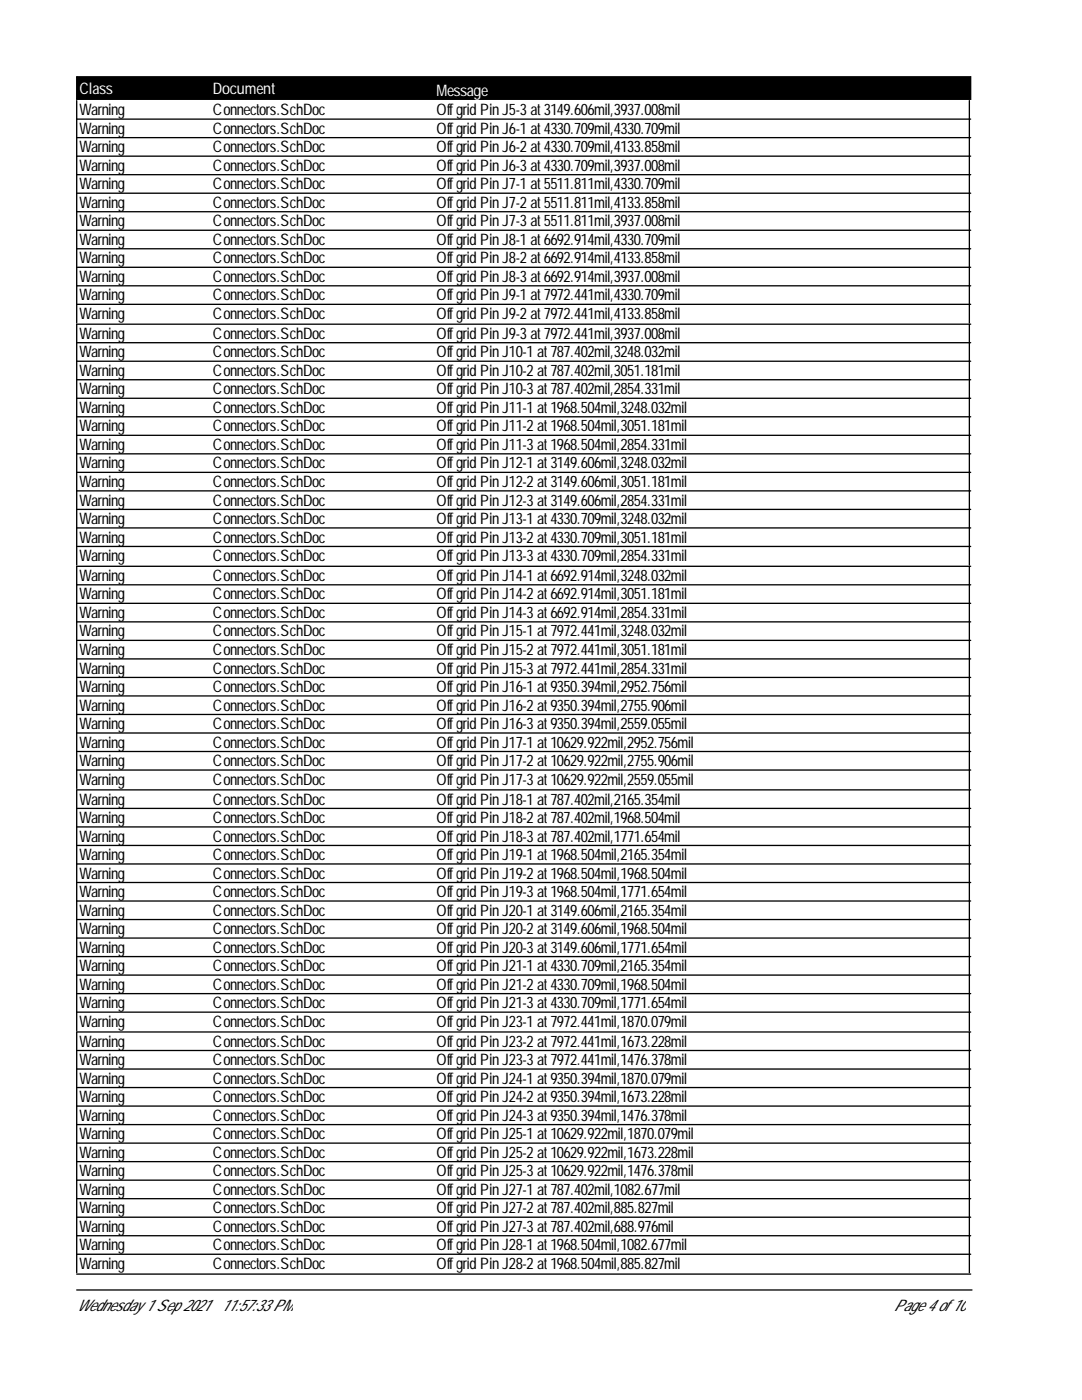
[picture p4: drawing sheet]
<svg xmlns="http://www.w3.org/2000/svg" width="216mm" height="279mm" viewBox="0 0 216 279" stroke-linecap="round" stroke-linejoin="round" font-family="sans-serif">
<defs><g id="words">
<g font-size="3.2" fill="#fff">
<text x="15.8" y="18.8">Class</text>
<text x="42.5" y="18.8">Document</text>
<text x="87.1" y="19.1">Message</text>
</g>
<g font-size="3.2">
<text x="15.8" y="23">Warning</text>
<text x="42.5" y="23">Connectors.SchDoc</text>
<text x="87.1" y="23">Offgrid Pin J5-3 at3149.606mil,3937.008mil</text>
<text x="15.8" y="26.7">Warning</text>
<text x="42.5" y="26.7">Connectors.SchDoc</text>
<text x="87.1" y="26.7">Offgrid Pin J6-1 at4330.709mil,4330.709mil</text>
<text x="15.8" y="30.4">Warning</text>
<text x="15.8" y="34.1">Warning</text>
<text x="42.5" y="30.4">Connectors.SchDoc</text>
<text x="42.5" y="34.1">Connectors.SchDoc</text>
<text x="87.1" y="30.4">Offgrid Pin J6-2 at4330.709mil,4133.858mil</text>
<text x="87.1" y="34.1">Offgrid Pin J6-3 at4330.709mil,3937.008mil</text>
<text x="15.8" y="37.8">Warning</text>
<text x="15.8" y="41.5">Warning</text>
<text x="42.5" y="37.8">Connectors.SchDoc</text>
<text x="42.5" y="41.5">Connectors.SchDoc</text>
<text x="87.1" y="37.8">Offgrid Pin J7-1 at5511.811mil,4330.709mil</text>
<text x="87.1" y="41.5">Offgrid Pin J7-2 at5511.811mil,4133.858mil</text>
<text x="15.8" y="45.2">Warning</text>
<text x="42.5" y="45.2">Connectors.SchDoc</text>
<text x="87.1" y="45.2">Offgrid Pin J7-3 at5511.811mil,3937.008mil</text>
<text x="15.8" y="48.9">Warning</text>
<text x="15.8" y="52.6">Warning</text>
<text x="42.5" y="48.9">Connectors.SchDoc</text>
<text x="42.5" y="52.6">Connectors.SchDoc</text>
<text x="87.1" y="48.9">Offgrid Pin J8-1 at6692.914mil,4330.709mil</text>
<text x="87.1" y="52.6">Offgrid Pin J8-2 at6692.914mil,4133.858mil</text>
<text x="15.8" y="56.3">Warning</text>
<text x="15.8" y="60">Warning</text>
<text x="42.5" y="56.3">Connectors.SchDoc</text>
<text x="42.5" y="60">Connectors.SchDoc</text>
<text x="87.1" y="56.3">Offgrid Pin J8-3 at6692.914mil,3937.008mil</text>
<text x="87.1" y="60">Offgrid Pin J9-1 at7972.441mil,4330.709mil</text>
<text x="15.8" y="63.7">Warning</text>
<text x="42.5" y="63.7">Connectors.SchDoc</text>
<text x="87.1" y="63.7">Offgrid Pin J9-2 at7972.441mil,4133.858mil</text>
<text x="15.8" y="67.6">Warning</text>
<text x="15.8" y="71.3">Warning</text>
<text x="42.5" y="67.6">Connectors.SchDoc</text>
<text x="42.5" y="71.3">Connectors.SchDoc</text>
<text x="87.1" y="67.6">Offgrid Pin J9-3 at7972.441mil,3937.008mil</text>
<text x="87.1" y="71.3">Offgrid Pin J10-1 at787.402mil,3248.032mil</text>
<text x="15.8" y="75">Warning</text>
<text x="42.5" y="75">Connectors.SchDoc</text>
<text x="87.1" y="75">Offgrid Pin J10-2 at787.402mil,3051.181mil</text>
<text x="15.8" y="78.7">Warning</text>
<text x="15.8" y="82.4">Warning</text>
<text x="42.5" y="78.7">Connectors.SchDoc</text>
<text x="42.5" y="82.4">Connectors.SchDoc</text>
<text x="87.1" y="78.7">Offgrid Pin J10-3 at787.402mil,2854.331mil</text>
<text x="87.1" y="82.4">Offgrid Pin J11-1 at1968.504mil,3248.032mil</text>
<text x="15.8" y="86.1">Warning</text>
<text x="15.8" y="89.8">Warning</text>
<text x="42.5" y="86.1">Connectors.SchDoc</text>
<text x="42.5" y="89.8">Connectors.SchDoc</text>
<text x="87.1" y="86.1">Offgrid Pin J11-2 at1968.504mil,3051.181mil</text>
<text x="87.1" y="89.8">Offgrid Pin J11-3 at1968.504mil,2854.331mil</text>
<text x="15.8" y="93.5">Warning</text>
<text x="42.5" y="93.5">Connectors.SchDoc</text>
<text x="87.1" y="93.5">Offgrid Pin J12-1 at3149.606mil,3248.032mil</text>
<text x="15.8" y="97.2">Warning</text>
<text x="15.8" y="100.9">Warning</text>
<text x="42.5" y="97.2">Connectors.SchDoc</text>
<text x="42.5" y="100.9">Connectors.SchDoc</text>
<text x="87.1" y="97.2">Offgrid Pin J12-2 at3149.606mil,3051.181mil</text>
<text x="87.1" y="100.9">Offgrid Pin J12-3 at3149.606mil,2854.331mil</text>
<text x="15.8" y="104.6">Warning</text>
<text x="42.5" y="104.6">Connectors.SchDoc</text>
<text x="87.1" y="104.6">Offgrid Pin J13-1 at4330.709mil,3248.032mil</text>
<text x="15.8" y="108.3">Warning</text>
<text x="15.8" y="112">Warning</text>
<text x="42.5" y="108.3">Connectors.SchDoc</text>
<text x="42.5" y="112">Connectors.SchDoc</text>
<text x="87.1" y="108.3">Offgrid Pin J13-2 at4330.709mil,3051.181mil</text>
<text x="87.1" y="112">Offgrid Pin J13-3 at4330.709mil,2854.331mil</text>
<text x="15.8" y="115.9">Warning</text>
<text x="15.8" y="119.6">Warning</text>
<text x="42.5" y="115.9">Connectors.SchDoc</text>
<text x="42.5" y="119.6">Connectors.SchDoc</text>
<text x="87.1" y="115.9">Offgrid Pin J14-1 at6692.914mil,3248.032mil</text>
<text x="87.1" y="119.6">Offgrid Pin J14-2 at6692.914mil,3051.181mil</text>
<text x="15.8" y="123.3">Warning</text>
<text x="42.5" y="123.3">Connectors.SchDoc</text>
<text x="87.1" y="123.3">Offgrid Pin J14-3 at6692.914mil,2854.331mil</text>
<text x="15.8" y="127">Warning</text>
<text x="15.8" y="130.7">Warning</text>
<text x="42.5" y="127">Connectors.SchDoc</text>
<text x="42.5" y="130.7">Connectors.SchDoc</text>
<text x="87.1" y="127">Offgrid Pin J15-1 at7972.441mil,3248.032mil</text>
<text x="87.1" y="130.7">Offgrid Pin J15-2 at7972.441mil,3051.181mil</text>
<text x="15.8" y="134.4">Warning</text>
<text x="42.5" y="134.4">Connectors.SchDoc</text>
<text x="87.1" y="134.4">Offgrid Pin J15-3 at7972.441mil,2854.331mil</text>
<text x="15.8" y="138.1">Warning</text>
<text x="15.8" y="141.8">Warning</text>
<text x="42.5" y="138.1">Connectors.SchDoc</text>
<text x="42.5" y="141.8">Connectors.SchDoc</text>
<text x="87.1" y="138.1">Offgrid Pin J16-1 at9350.394mil,2952.756mil</text>
<text x="87.1" y="141.8">Offgrid Pin J16-2 at9350.394mil,2755.906mil</text>
<text x="15.8" y="145.5">Warning</text>
<text x="15.8" y="149.2">Warning</text>
<text x="42.5" y="145.5">Connectors.SchDoc</text>
<text x="42.5" y="149.2">Connectors.SchDoc</text>
<text x="87.1" y="145.5">Offgrid Pin J16-3 at9350.394mil,2559.055mil</text>
<text x="87.1" y="149.2">Offgrid Pin J17-1 at10629.922mil,2952.756mil</text>
<text x="15.8" y="152.9">Warning</text>
<text x="42.5" y="152.9">Connectors.SchDoc</text>
<text x="87.1" y="152.9">Offgrid Pin J17-2 at10629.922mil,2755.906mil</text>
<text x="15.8" y="156.6">Warning</text>
<text x="15.8" y="160.6">Warning</text>
<text x="42.5" y="156.6">Connectors.SchDoc</text>
<text x="42.5" y="160.6">Connectors.SchDoc</text>
<text x="87.1" y="156.6">Offgrid Pin J17-3 at10629.922mil,2559.055mil</text>
<text x="87.1" y="160.6">Offgrid Pin J18-1 at787.402mil,2165.354mil</text>
<text x="15.8" y="164.3">Warning</text>
<text x="15.8" y="168">Warning</text>
<text x="42.5" y="164.3">Connectors.SchDoc</text>
<text x="42.5" y="168">Connectors.SchDoc</text>
<text x="87.1" y="164.3">Offgrid Pin J18-2 at787.402mil,1968.504mil</text>
<text x="87.1" y="168">Offgrid Pin J18-3 at787.402mil,1771.654mil</text>
<text x="15.8" y="171.6">Warning</text>
<text x="42.5" y="171.6">Connectors.SchDoc</text>
<text x="87.1" y="171.6">Offgrid Pin J19-1 at1968.504mil,2165.354mil</text>
<text x="15.8" y="175.3">Warning</text>
<text x="15.8" y="179">Warning</text>
<text x="42.5" y="175.3">Connectors.SchDoc</text>
<text x="42.5" y="179">Connectors.SchDoc</text>
<text x="87.1" y="175.3">Offgrid Pin J19-2 at1968.504mil,1968.504mil</text>
<text x="87.1" y="179">Offgrid Pin J19-3 at1968.504mil,1771.654mil</text>
<text x="15.8" y="182.7">Warning</text>
<text x="42.5" y="182.7">Connectors.SchDoc</text>
<text x="87.1" y="182.7">Offgrid Pin J20-1 at3149.606mil,2165.354mil</text>
<text x="15.8" y="186.4">Warning</text>
<text x="15.8" y="190.1">Warning</text>
<text x="42.5" y="186.4">Connectors.SchDoc</text>
<text x="42.5" y="190.1">Connectors.SchDoc</text>
<text x="87.1" y="186.4">Offgrid Pin J20-2 at3149.606mil,1968.504mil</text>
<text x="87.1" y="190.1">Offgrid Pin J20-3 at3149.606mil,1771.654mil</text>
<text x="15.8" y="193.8">Warning</text>
<text x="15.8" y="197.5">Warning</text>
<text x="42.5" y="193.8">Connectors.SchDoc</text>
<text x="42.5" y="197.5">Connectors.SchDoc</text>
<text x="87.1" y="193.8">Offgrid Pin J21-1 at4330.709mil,2165.354mil</text>
<text x="87.1" y="197.5">Offgrid Pin J21-2 at4330.709mil,1968.504mil</text>
<text x="15.8" y="201.2">Warning</text>
<text x="42.5" y="201.2">Connectors.SchDoc</text>
<text x="87.1" y="201.2">Offgrid Pin J21-3 at4330.709mil,1771.654mil</text>
<text x="15.8" y="204.9">Warning</text>
<text x="15.8" y="208.9">Warning</text>
<text x="42.5" y="204.9">Connectors.SchDoc</text>
<text x="42.5" y="208.9">Connectors.SchDoc</text>
<text x="87.1" y="204.9">Offgrid Pin J23-1 at7972.441mil,1870.079mil</text>
<text x="87.1" y="208.9">Offgrid Pin J23-2 at7972.441mil,1673.228mil</text>
<text x="15.8" y="212.6">Warning</text>
<text x="42.5" y="212.6">Connectors.SchDoc</text>
<text x="87.1" y="212.6">Offgrid Pin J23-3 at7972.441mil,1476.378mil</text>
<text x="15.8" y="216.3">Warning</text>
<text x="15.8" y="220">Warning</text>
<text x="42.5" y="216.3">Connectors.SchDoc</text>
<text x="42.5" y="220">Connectors.SchDoc</text>
<text x="87.1" y="216.3">Offgrid Pin J24-1 at9350.394mil,1870.079mil</text>
<text x="87.1" y="220">Offgrid Pin J24-2 at9350.394mil,1673.228mil</text>
<text x="15.8" y="223.7">Warning</text>
<text x="15.8" y="227.4">Warning</text>
<text x="42.5" y="223.7">Connectors.SchDoc</text>
<text x="42.5" y="227.4">Connectors.SchDoc</text>
<text x="87.1" y="223.7">Offgrid Pin J24-3 at9350.394mil,1476.378mil</text>
<text x="87.1" y="227.4">Offgrid Pin J25-1 at10629.922mil,1870.079mil</text>
<text x="15.8" y="231.1">Warning</text>
<text x="42.5" y="231.1">Connectors.SchDoc</text>
<text x="87.1" y="231.1">Offgrid Pin J25-2 at10629.922mil,1673.228mil</text>
<text x="15.8" y="234.8">Warning</text>
<text x="15.8" y="238.4">Warning</text>
<text x="42.5" y="234.8">Connectors.SchDoc</text>
<text x="42.5" y="238.4">Connectors.SchDoc</text>
<text x="87.1" y="234.8">Offgrid Pin J25-3 at10629.922mil,1476.378mil</text>
<text x="87.1" y="238.4">Offgrid Pin J27-1 at787.402mil,1082.677mil</text>
<text x="15.8" y="242.1">Warning</text>
<text x="15.8" y="245.8">Warning</text>
<text x="42.5" y="242.1">Connectors.SchDoc</text>
<text x="42.5" y="245.8">Connectors.SchDoc</text>
<text x="87.1" y="242.1">Offgrid Pin J27-2 at787.402mil,885.827mil</text>
<text x="87.1" y="245.8">Offgrid Pin J27-3 at787.402mil,688.976mil</text>
<text x="15.8" y="249.5">Warning</text>
<text x="42.5" y="249.5">Connectors.SchDoc</text>
<text x="87.1" y="249.5">Offgrid Pin J28-1 at1968.504mil,1082.677mil</text>
<text x="15.8" y="253.2">Warning</text>
<text x="42.5" y="253.2">Connectors.SchDoc</text>
<text x="87.1" y="253.2">Offgrid Pin J28-2 at1968.504mil,885.827mil</text>
<text x="15.3" y="261.7">Wednesday 1 Sep 2021</text>
<text x="44.1" y="261.7">11:57:33 PM</text>
<text x="178.4" y="261.7">Page 4 of 10</text>
</g>
</g></defs>
<path d="M15.3 15.3h178.4v4.5h-178.4z" fill="#000" stroke="#000" stroke-width=".26"/>
<g fill="none" stroke="#000" stroke-width=".26">
<path d="M15.3 23.8h178.4M15.3 20.1v44.3M15.3 27.5h178.4M15.3 31.2h178.4M15.3 34.9h178.4M15.3 38.6h178.4M193.4 20.1v44.3M15.3 42.3h178.4M15.3 46h178.4M15.3 49.6h178.4M15.3 53.3h178.4M15.3 57h178.4"/>
<path d="M15.3 60.7h178.4M15.3 68.4h178.4M15.3 72.1h178.4M15.3 75.8h178.4M15.3 79.5h178.4M193.4 64.7v48.1M193.7 64.7h-178.4v48.1M15.3 83.2h178.4M15.3 86.9h178.4M15.3 90.6h178.4M15.3 94.3h178.4M15.3 98h178.4"/>
<path d="M15.3 101.7h178.4M15.3 105.4h178.4M15.3 109.1h178.4M15.3 116.7h178.4M193.4 113v44.4M193.7 113h-178.4v44.4M15.3 120.4h178.4M15.3 124.1h178.4M15.3 127.8h178.4M15.3 131.5h178.4M15.3 135.2h178.4M15.3 138.9h178.4"/>
<path d="M15.3 142.6h178.4M15.3 146.3h178.4M15.3 150h178.4M15.3 153.7h178.4M193.4 157.6v48.1M193.7 157.6h-178.4v48.1M15.3 161.3h178.4M15.3 165h178.4M15.3 168.7h178.4M15.3 172.4h178.4M15.3 176.1h178.4M15.3 179.8h178.4"/>
<path d="M15.3 183.5h178.4M15.3 187.2h178.4M15.3 190.9h178.4M15.3 194.6h178.4M15.3 198.3h178.4M15.3 202h178.4M15.3 209.7h178.4M15.3 213.3h178.4M15.3 217h178.4M193.4 206v48M193.7 206h-178.4v48M15.3 220.7h178.4"/>
<path d="M15.3 224.4h178.4M15.3 228.1h178.4M15.3 231.8h178.4M15.3 235.5h178.4M15.3 239.2h178.4M15.3 242.9h178.4M15.3 246.6h178.4M15.3 250.3h178.4M15.3 254.3h178.4M15.3 257.4h178.7"/>
</g>
<use href="#words"/>
</svg>
